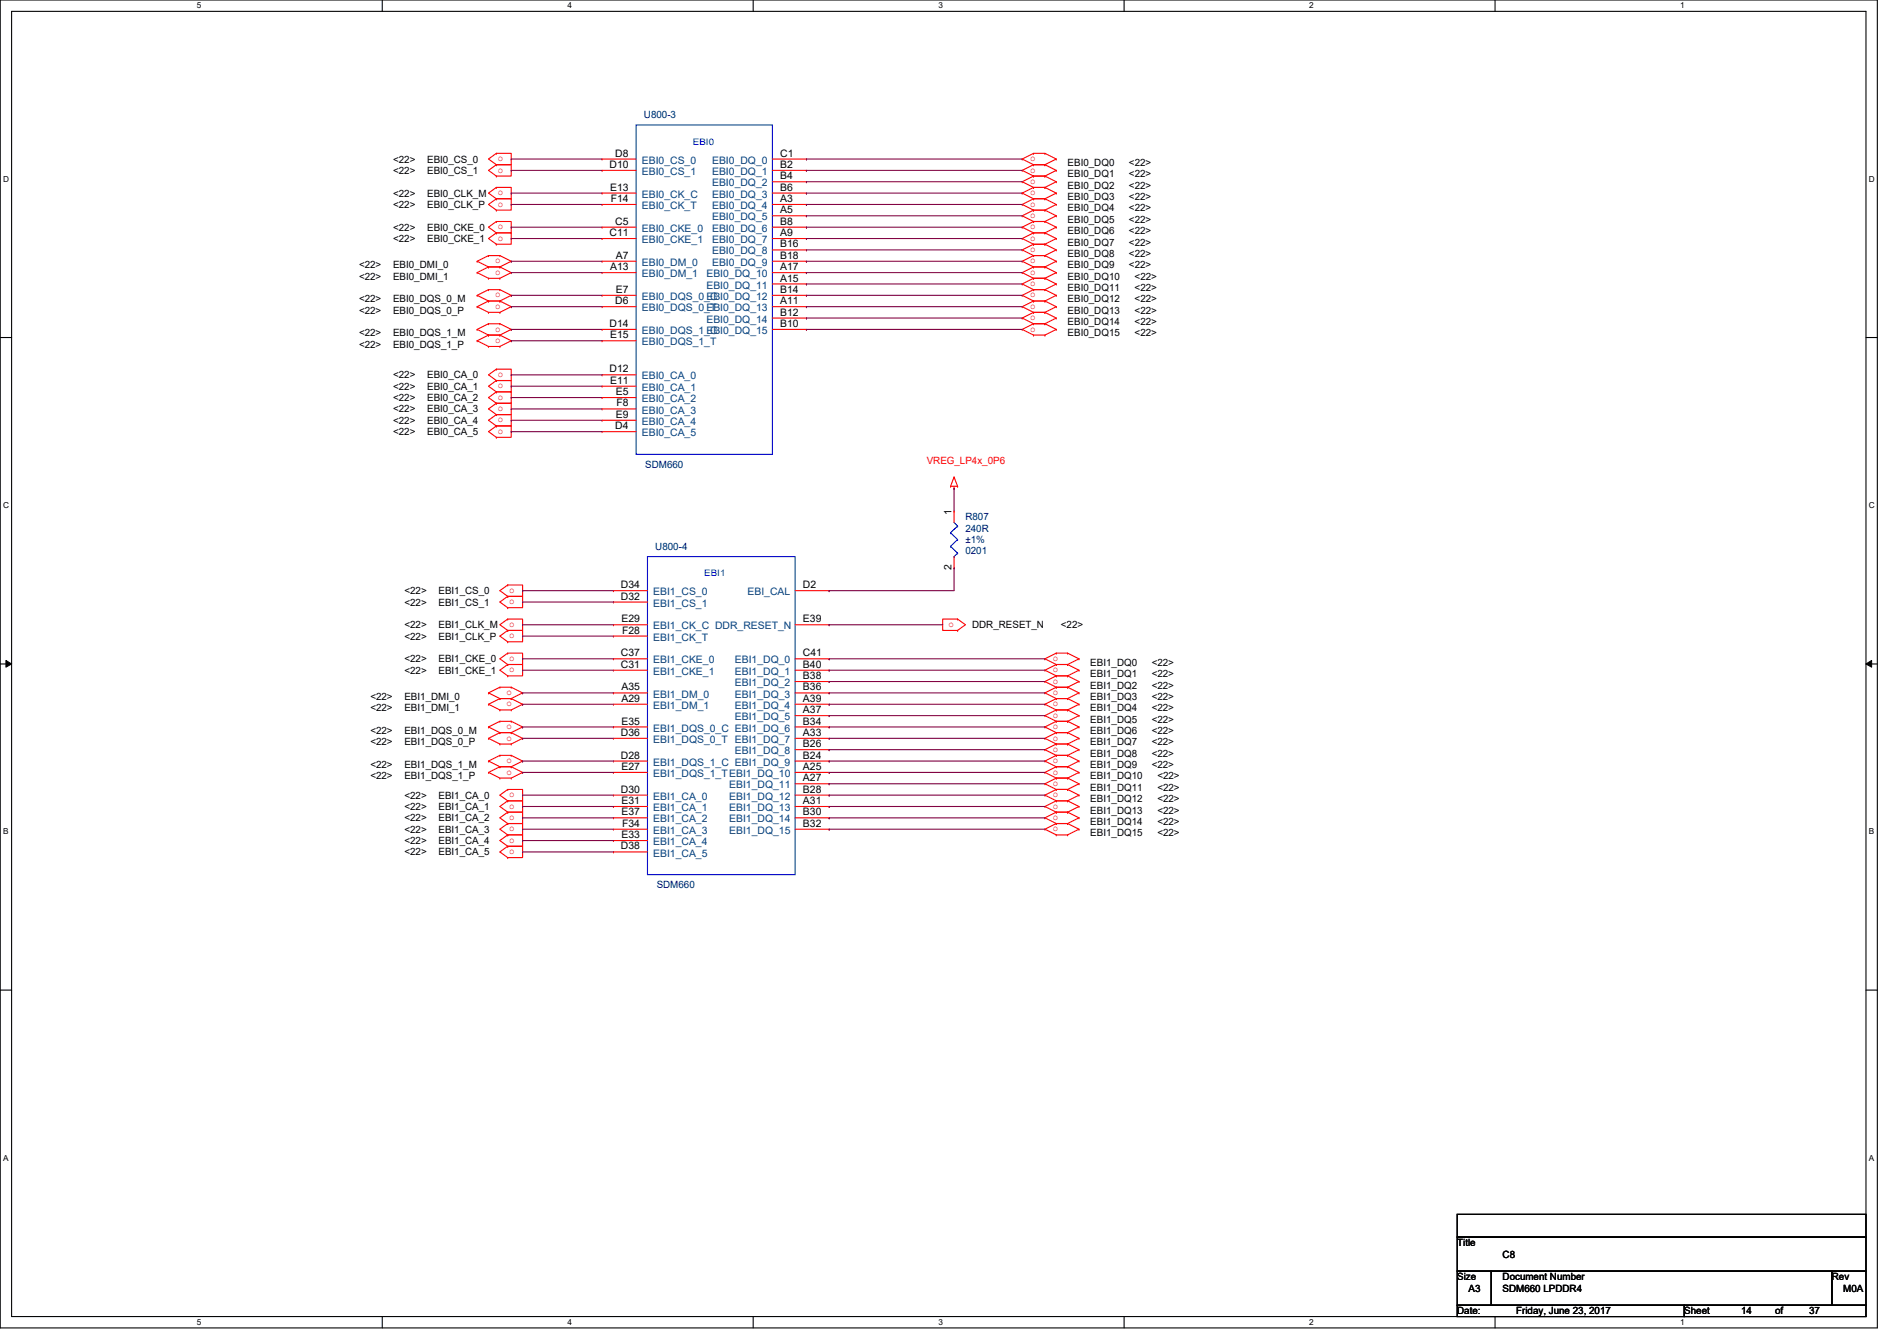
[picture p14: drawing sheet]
<svg xmlns="http://www.w3.org/2000/svg" width="297mm" height="210mm" viewBox="0 0 297 210" stroke-linecap="round" stroke-linejoin="round" font-family="sans-serif">
<defs><g id="words">
<g font-size="1.6" fill="#000080">
<text x="100.8" y="18.5">U800-3</text>
<text x="101" y="73.3">SDM660</text>
<text x="151.2" y="81.4">R807</text>
<text x="151.2" y="83.2">240R</text>
<text x="102.6" y="86.1">U800-4</text>
<text x="151.2" y="85">±1%</text>
<text x="151.2" y="86.8">0201</text>
<text x="102.8" y="139.1">SDM660</text>
</g>
<g font-size="1.6">
<text x="61.5" y="25.4">&lt;22&gt;</text>
<text x="61.5" y="27.2">&lt;22&gt;</text>
<text x="66.9" y="25.4">EBI0_CS_0</text>
<text x="66.9" y="27.2">EBI0_CS_1</text>
<text x="95.5" y="26.3">D10</text>
<text x="95.5" y="29.8">E13</text>
<text x="96.3" y="24.5">D8</text>
<text x="122.2" y="24.5">C1</text>
<text x="122.2" y="26.3">B2</text>
<text x="122.2" y="28.1">B4</text>
<text x="122.2" y="29.8">B6</text>
<text x="167.2" y="26">EBI0_DQ0</text>
<text x="167.2" y="27.8">EBI0_DQ1</text>
<text x="167.2" y="29.5">EBI0_DQ2</text>
<text x="176.8" y="26">&lt;22&gt;</text>
<text x="176.8" y="27.8">&lt;22&gt;</text>
<text x="176.8" y="29.5">&lt;22&gt;</text>
<text x="61.5" y="30.8">&lt;22&gt;</text>
<text x="61.5" y="32.6">&lt;22&gt;</text>
<text x="66.9" y="30.8">EBI0_CLK_M</text>
<text x="66.9" y="32.6">EBI0_CLK_P</text>
<text x="95.6" y="31.6">F14</text>
<text x="96.3" y="35.2">C5</text>
<text x="122.2" y="31.6">A3</text>
<text x="122.2" y="33.4">A5</text>
<text x="122.2" y="35.2">B8</text>
<text x="167.2" y="31.3">EBI0_DQ3</text>
<text x="167.2" y="33.1">EBI0_DQ4</text>
<text x="167.2" y="34.9">EBI0_DQ5</text>
<text x="176.8" y="31.3">&lt;22&gt;</text>
<text x="176.8" y="33.1">&lt;22&gt;</text>
<text x="176.8" y="34.9">&lt;22&gt;</text>
<text x="56.2" y="42">&lt;22&gt;</text>
<text x="61.5" y="42">EBI0_DMI_0</text>
<text x="61.5" y="36.1">&lt;22&gt;</text>
<text x="61.5" y="37.9">&lt;22&gt;</text>
<text x="66.9" y="36.1">EBI0_CKE_0</text>
<text x="66.9" y="37.9">EBI0_CKE_1</text>
<text x="95.5" y="37">C11</text>
<text x="96.4" y="40.5">A7</text>
<text x="122.2" y="37">A9</text>
<text x="122.2" y="38.7">B16</text>
<text x="122.2" y="40.5">B18</text>
<text x="167.2" y="40.2">EBI0_DQ8</text>
<text x="167.2" y="42">EBI0_DQ9</text>
<text x="167.2" y="36.7">EBI0_DQ6</text>
<text x="167.2" y="38.4">EBI0_DQ7</text>
<text x="176.8" y="40.2">&lt;22&gt;</text>
<text x="176.8" y="42">&lt;22&gt;</text>
<text x="176.8" y="36.7">&lt;22&gt;</text>
<text x="176.8" y="38.4">&lt;22&gt;</text>
<text x="56.2" y="43.8">&lt;22&gt;</text>
<text x="56.2" y="47.3">&lt;22&gt;</text>
<text x="61.5" y="43.8">EBI0_DMI_1</text>
<text x="61.5" y="47.3">EBI0_DQS_0_M</text>
<text x="95.5" y="42.3">A13</text>
<text x="96.3" y="47.6">D6</text>
<text x="96.4" y="45.8">E7</text>
<text x="122.2" y="42.3">A17</text>
<text x="122.2" y="44.1">A15</text>
<text x="122.2" y="45.8">B14</text>
<text x="122.2" y="47.6">A11</text>
<text x="167.2" y="43.8">EBI0_DQ10</text>
<text x="167.2" y="45.6">EBI0_DQ11</text>
<text x="167.2" y="47.3">EBI0_DQ12</text>
<text x="177.7" y="43.8">&lt;22&gt;</text>
<text x="177.7" y="45.6">&lt;22&gt;</text>
<text x="177.7" y="47.3">&lt;22&gt;</text>
<text x="56.2" y="49.1">&lt;22&gt;</text>
<text x="56.2" y="52.7">&lt;22&gt;</text>
<text x="61.5" y="49.1">EBI0_DQS_0_P</text>
<text x="61.5" y="52.7">EBI0_DQS_1_M</text>
<text x="95.5" y="51.2">D14</text>
<text x="95.5" y="53">E15</text>
<text x="122.2" y="49.4">B12</text>
<text x="122.2" y="51.2">B10</text>
<text x="167.2" y="49.1">EBI0_DQ13</text>
<text x="167.2" y="50.9">EBI0_DQ14</text>
<text x="167.2" y="52.7">EBI0_DQ15</text>
<text x="177.7" y="49.1">&lt;22&gt;</text>
<text x="177.7" y="50.9">&lt;22&gt;</text>
<text x="177.7" y="52.7">&lt;22&gt;</text>
<text x="56.2" y="54.4">&lt;22&gt;</text>
<text x="61.5" y="54.4">EBI0_DQS_1_P</text>
<text x="61.5" y="59.2">&lt;22&gt;</text>
<text x="66.9" y="59.2">EBI0_CA_0</text>
<text x="95.5" y="58.3">D12</text>
<text x="61.5" y="61">&lt;22&gt;</text>
<text x="61.5" y="62.8">&lt;22&gt;</text>
<text x="61.5" y="64.6">&lt;22&gt;</text>
<text x="66.9" y="61">EBI0_CA_1</text>
<text x="66.9" y="62.8">EBI0_CA_2</text>
<text x="66.9" y="64.6">EBI0_CA_3</text>
<text x="95.5" y="60.1">E11</text>
<text x="96.4" y="61.8">E5</text>
<text x="96.4" y="65.4">E9</text>
<text x="96.5" y="63.6">F8</text>
<text x="61.5" y="66.3">&lt;22&gt;</text>
<text x="61.5" y="68.1">&lt;22&gt;</text>
<text x="66.9" y="66.3">EBI0_CA_4</text>
<text x="66.9" y="68.1">EBI0_CA_5</text>
<text x="96.3" y="67.2">D4</text>
<text x="149" y="80.6" transform="rotate(-90 149 80.6)">1</text>
<text x="149" y="89.2" transform="rotate(-90 149 89.2)">2</text>
<text x="63.3" y="93">&lt;22&gt;</text>
<text x="63.3" y="94.8">&lt;22&gt;</text>
<text x="68.7" y="93">EBI1_CS_0</text>
<text x="68.7" y="94.8">EBI1_CS_1</text>
<text x="97.2" y="92.1">D34</text>
<text x="97.2" y="93.9">D32</text>
<text x="125.7" y="92.1">D2</text>
<text x="63.3" y="98.3">&lt;22&gt;</text>
<text x="63.3" y="100.1">&lt;22&gt;</text>
<text x="68.7" y="98.3">EBI1_CLK_M</text>
<text x="68.7" y="100.1">EBI1_CLK_P</text>
<text x="97.3" y="97.4">E29</text>
<text x="97.4" y="99.2">F28</text>
<text x="125.7" y="97.4">E39</text>
<text x="152.2" y="98.3">DDR_RESET_N</text>
<text x="166.1" y="98.3">&lt;22&gt;</text>
<text x="63.3" y="103.7">&lt;22&gt;</text>
<text x="63.3" y="105.5">&lt;22&gt;</text>
<text x="68.7" y="103.7">EBI1_CKE_0</text>
<text x="68.7" y="105.5">EBI1_CKE_1</text>
<text x="97.2" y="102.7">C37</text>
<text x="97.2" y="104.5">C31</text>
<text x="125.7" y="102.7">C41</text>
<text x="125.7" y="104.5">B40</text>
<text x="125.7" y="106.3">B38</text>
<text x="170.7" y="104.2">EBI1_DQ0</text>
<text x="170.7" y="106">EBI1_DQ1</text>
<text x="170.7" y="107.8">EBI1_DQ2</text>
<text x="180.3" y="104.2">&lt;22&gt;</text>
<text x="180.3" y="106">&lt;22&gt;</text>
<text x="180.3" y="107.8">&lt;22&gt;</text>
<text x="58" y="109.6">&lt;22&gt;</text>
<text x="58" y="111.3">&lt;22&gt;</text>
<text x="63.3" y="109.6">EBI1_DMI_0</text>
<text x="63.3" y="111.3">EBI1_DMI_1</text>
<text x="97.3" y="108.1">A35</text>
<text x="97.3" y="109.9">A29</text>
<text x="97.3" y="113.4">E35</text>
<text x="125.7" y="108.1">B36</text>
<text x="125.7" y="109.9">A39</text>
<text x="125.7" y="111.6">A37</text>
<text x="125.7" y="113.4">B34</text>
<text x="170.7" y="109.6">EBI1_DQ3</text>
<text x="170.7" y="111.3">EBI1_DQ4</text>
<text x="170.7" y="113.1">EBI1_DQ5</text>
<text x="180.3" y="109.6">&lt;22&gt;</text>
<text x="180.3" y="111.3">&lt;22&gt;</text>
<text x="180.3" y="113.1">&lt;22&gt;</text>
<text x="58" y="114.9">&lt;22&gt;</text>
<text x="58" y="116.7">&lt;22&gt;</text>
<text x="63.3" y="114.9">EBI1_DQS_0_M</text>
<text x="63.3" y="116.7">EBI1_DQS_0_P</text>
<text x="97.2" y="115.2">D36</text>
<text x="97.2" y="118.7">D28</text>
<text x="125.7" y="115.2">A33</text>
<text x="125.7" y="117">B26</text>
<text x="125.7" y="118.7">B24</text>
<text x="170.7" y="118.4">EBI1_DQ8</text>
<text x="170.7" y="114.9">EBI1_DQ6</text>
<text x="170.7" y="116.7">EBI1_DQ7</text>
<text x="180.3" y="118.4">&lt;22&gt;</text>
<text x="180.3" y="114.9">&lt;22&gt;</text>
<text x="180.3" y="116.7">&lt;22&gt;</text>
<text x="58" y="120.2">&lt;22&gt;</text>
<text x="58" y="122">&lt;22&gt;</text>
<text x="63.3" y="120.2">EBI1_DQS_1_M</text>
<text x="63.3" y="122">EBI1_DQS_1_P</text>
<text x="63.3" y="125">&lt;22&gt;</text>
<text x="68.7" y="125">EBI1_CA_0</text>
<text x="97.2" y="124.1">D30</text>
<text x="97.3" y="120.5">E27</text>
<text x="97.3" y="125.9">E31</text>
<text x="125.7" y="120.5">A25</text>
<text x="125.7" y="122.3">A27</text>
<text x="125.7" y="124.1">B28</text>
<text x="125.7" y="125.9">A31</text>
<text x="170.7" y="120.2">EBI1_DQ9</text>
<text x="170.7" y="122">EBI1_DQ10</text>
<text x="170.7" y="123.8">EBI1_DQ11</text>
<text x="170.7" y="125.6">EBI1_DQ12</text>
<text x="180.3" y="120.2">&lt;22&gt;</text>
<text x="181.2" y="122">&lt;22&gt;</text>
<text x="181.2" y="123.8">&lt;22&gt;</text>
<text x="181.2" y="125.6">&lt;22&gt;</text>
<text x="63.3" y="126.8">&lt;22&gt;</text>
<text x="63.3" y="128.6">&lt;22&gt;</text>
<text x="63.3" y="130.3">&lt;22&gt;</text>
<text x="68.7" y="126.8">EBI1_CA_1</text>
<text x="68.7" y="128.6">EBI1_CA_2</text>
<text x="68.7" y="130.3">EBI1_CA_3</text>
<text x="97.3" y="127.6">E37</text>
<text x="97.3" y="131.2">E33</text>
<text x="97.4" y="129.4">F34</text>
<text x="125.7" y="127.6">B30</text>
<text x="125.7" y="129.4">B32</text>
<text x="170.7" y="127.3">EBI1_DQ13</text>
<text x="170.7" y="129.1">EBI1_DQ14</text>
<text x="170.7" y="130.9">EBI1_DQ15</text>
<text x="181.2" y="127.3">&lt;22&gt;</text>
<text x="181.2" y="129.1">&lt;22&gt;</text>
<text x="181.2" y="130.9">&lt;22&gt;</text>
<text x="63.3" y="132.1">&lt;22&gt;</text>
<text x="63.3" y="133.9">&lt;22&gt;</text>
<text x="68.7" y="132.1">EBI1_CA_4</text>
<text x="68.7" y="133.9">EBI1_CA_5</text>
<text x="97.2" y="133">D38</text>
<text x="228.2" y="195.1">Title</text>
<text x="235.3" y="196.8">C8</text>
<text x="228.2" y="200.4">Size</text>
<text x="230" y="202.2">A3</text>
<text x="235.3" y="200.4">Document Number</text>
<text x="235.3" y="202.2">SDM660 LPDDR4</text>
<text x="286.8" y="200.4">Rev</text>
<text x="288.6" y="202.2">M0A</text>
<text x="228.2" y="205.7">Date:</text>
<text x="237.4" y="205.7">Friday, June 23, 2017</text>
<text x="263.7" y="205.7">Sheet</text>
<text x="272.6" y="205.7">14</text>
<text x="278" y="205.7">of</text>
<text x="283.3" y="205.7">37</text>
</g>
<g font-size="1.6" fill="#f00">
<text x="77.9" y="25.2">o</text>
<text x="77.9" y="27">o</text>
<text x="161.3" y="25.2">o</text>
<text x="161.3" y="27">o</text>
<text x="161.3" y="28.8">o</text>
<text x="77.9" y="30.6">o</text>
<text x="77.9" y="32.3">o</text>
<text x="77.9" y="35.9">o</text>
<text x="161.3" y="30.6">o</text>
<text x="161.3" y="32.3">o</text>
<text x="161.3" y="34.1">o</text>
<text x="161.3" y="35.9">o</text>
<text x="77.6" y="41.2">o</text>
<text x="77.9" y="37.7">o</text>
<text x="161.3" y="39.5">o</text>
<text x="161.3" y="41.2">o</text>
<text x="161.3" y="37.7">o</text>
<text x="77.6" y="43">o</text>
<text x="77.6" y="46.6">o</text>
<text x="161.3" y="43">o</text>
<text x="161.3" y="44.8">o</text>
<text x="161.3" y="46.6">o</text>
<text x="77.6" y="48.3">o</text>
<text x="77.6" y="51.9">o</text>
<text x="77.6" y="53.7">o</text>
<text x="161.3" y="48.3">o</text>
<text x="161.3" y="50.1">o</text>
<text x="161.3" y="51.9">o</text>
<text x="77.9" y="59">o</text>
<text x="77.9" y="60.8">o</text>
<text x="77.9" y="62.6">o</text>
<text x="77.9" y="64.3">o</text>
<text x="77.9" y="66.1">o</text>
<text x="77.9" y="67.9">o</text>
<text x="145.1" y="72.6">VREG_LP4x_0P6</text>
<text x="79.7" y="92.8">o</text>
<text x="79.7" y="94.6">o</text>
<text x="79.7" y="98.1">o</text>
<text x="79.7" y="99.9">o</text>
<text x="148.5" y="98.1">o</text>
<text x="79.7" y="103.5">o</text>
<text x="79.7" y="105.2">o</text>
<text x="164.8" y="103.5">o</text>
<text x="164.8" y="105.2">o</text>
<text x="164.8" y="107">o</text>
<text x="79.3" y="108.8">o</text>
<text x="79.3" y="110.6">o</text>
<text x="164.8" y="108.8">o</text>
<text x="164.8" y="110.6">o</text>
<text x="164.8" y="112.4">o</text>
<text x="79.3" y="114.1">o</text>
<text x="79.3" y="115.9">o</text>
<text x="79.3" y="119.5">o</text>
<text x="164.8" y="117.7">o</text>
<text x="164.8" y="119.5">o</text>
<text x="164.8" y="114.1">o</text>
<text x="164.8" y="115.9">o</text>
<text x="79.3" y="121.2">o</text>
<text x="79.7" y="124.8">o</text>
<text x="164.8" y="121.2">o</text>
<text x="164.8" y="123">o</text>
<text x="164.8" y="124.8">o</text>
<text x="79.7" y="126.6">o</text>
<text x="79.7" y="128.4">o</text>
<text x="79.7" y="130.1">o</text>
<text x="79.7" y="131.9">o</text>
<text x="164.8" y="126.6">o</text>
<text x="164.8" y="128.4">o</text>
<text x="164.8" y="130.1">o</text>
<text x="79.7" y="133.7">o</text>
</g>
<g font-size="1.6" fill="#004080">
<text x="100.5" y="25.6">EBI0_CS_0</text>
<text x="100.5" y="27.4">EBI0_CS_1</text>
<text x="111.5" y="25.6">EBI0_DQ_0</text>
<text x="111.5" y="27.4">EBI0_DQ_1</text>
<text x="111.5" y="29.2">EBI0_DQ_2</text>
<text x="100.5" y="30.9">EBI0_CK_C</text>
<text x="100.5" y="32.7">EBI0_CK_T</text>
<text x="111.5" y="30.9">EBI0_DQ_3</text>
<text x="111.5" y="32.7">EBI0_DQ_4</text>
<text x="111.5" y="34.5">EBI0_DQ_5</text>
<text x="100.5" y="36.3">EBI0_CKE_0</text>
<text x="100.5" y="38.1">EBI0_CKE_1</text>
<text x="100.5" y="41.6">EBI0_DM_0</text>
<text x="111.5" y="36.3">EBI0_DQ_6</text>
<text x="111.5" y="38.1">EBI0_DQ_7</text>
<text x="111.5" y="39.8">EBI0_DQ_8</text>
<text x="111.5" y="41.6">EBI0_DQ_9</text>
<text x="100.5" y="43.4">EBI0_DM_1</text>
<text x="100.5" y="46.9">EBI0_DQS_0_C</text>
<text x="110.6" y="43.4">EBI0_DQ_10</text>
<text x="110.6" y="45.2">EBI0_DQ_11</text>
<text x="110.6" y="46.9">EBI0_DQ_12</text>
<text x="100.5" y="48.7">EBI0_DQS_0_T</text>
<text x="100.5" y="52.3">EBI0_DQS_1_C</text>
<text x="110.6" y="48.7">EBI0_DQ_13</text>
<text x="110.6" y="50.5">EBI0_DQ_14</text>
<text x="110.6" y="52.3">EBI0_DQ_15</text>
<text x="100.5" y="54.1">EBI0_DQS_1_T</text>
<text x="100.5" y="59.4">EBI0_CA_0</text>
<text x="100.5" y="61.2">EBI0_CA_1</text>
<text x="100.5" y="62.9">EBI0_CA_2</text>
<text x="100.5" y="64.7">EBI0_CA_3</text>
<text x="100.5" y="66.5">EBI0_CA_4</text>
<text x="100.5" y="68.3">EBI0_CA_5</text>
<text x="102.3" y="93.2">EBI1_CS_0</text>
<text x="102.3" y="95">EBI1_CS_1</text>
<text x="117" y="93.2">EBI_CAL</text>
<text x="102.3" y="98.5">EBI1_CK_C DDR_RESET_N</text>
<text x="102.3" y="100.3">EBI1_CK_T</text>
<text x="102.3" y="103.8">EBI1_CKE_0</text>
<text x="102.3" y="105.6">EBI1_CKE_1</text>
<text x="115.1" y="103.8">EBI1_DQ_0</text>
<text x="115.1" y="105.6">EBI1_DQ_1</text>
<text x="115.1" y="107.4">EBI1_DQ_2</text>
<text x="102.3" y="109.2">EBI1_DM_0</text>
<text x="102.3" y="111">EBI1_DM_1</text>
<text x="115.1" y="109.2">EBI1_DQ_3</text>
<text x="115.1" y="111">EBI1_DQ_4</text>
<text x="115.1" y="112.7">EBI1_DQ_5</text>
<text x="102.3" y="114.5">EBI1_DQS_0_C EBI1_DQ_6</text>
<text x="102.3" y="116.3">EBI1_DQS_0_T EBI1_DQ_7</text>
<text x="102.3" y="119.8">EBI1_DQS_1_C EBI1_DQ_9</text>
<text x="115.1" y="118.1">EBI1_DQ_8</text>
<text x="102.3" y="121.6">EBI1_DQS_1_TEBI1_DQ_10</text>
<text x="102.3" y="125.2">EBI1_CA_0</text>
<text x="114.2" y="123.4">EBI1_DQ_11</text>
<text x="114.2" y="125.2">EBI1_DQ_12</text>
<text x="102.3" y="127">EBI1_CA_1</text>
<text x="102.3" y="128.7">EBI1_CA_2</text>
<text x="102.3" y="130.5">EBI1_CA_3</text>
<text x="114.2" y="127">EBI1_DQ_13</text>
<text x="114.2" y="128.7">EBI1_DQ_14</text>
<text x="114.2" y="130.5">EBI1_DQ_15</text>
<text x="102.3" y="132.3">EBI1_CA_4</text>
<text x="102.3" y="134.1">EBI1_CA_5</text>
</g>
<g font-size="1.4" fill="#00f">
<text x="108.5" y="22.6">EBI0</text>
<text x="110.3" y="90.2">EBI1</text>
</g>
<g font-size="1.3">
<text x="30.8" y="1.3">5</text>
<text x="88.9" y="1.3">4</text>
<text x="146.9" y="1.3">3</text>
<text x="205" y="1.3">2</text>
<text x="263.1" y="1.3">1</text>
<text x=".5" y="28.4">D</text>
<text x="292.6" y="28.4">D</text>
<text x=".5" y="79.5">C</text>
<text x="292.6" y="79.5">C</text>
<text x=".5" y="130.6">B</text>
<text x="292.6" y="130.6">B</text>
<text x=".5" y="181.7">A</text>
<text x="292.6" y="181.7">A</text>
<text x="30.8" y="207.4">5</text>
<text x="88.9" y="207.4">4</text>
<text x="146.9" y="207.4">3</text>
<text x="205" y="207.4">2</text>
<text x="263.1" y="207.4">1</text>
</g>
</g></defs>
<path d="M0 0h294v207.9h-294zM1.8 1.8h290.4v204.3h-290.4z" fill="none" stroke="#000" stroke-width=".17"/>
<g fill="#fff">
<path d="M30.8 .2h.7v1.4h-.7z"/>
<path d="M30.8 206.2h.7v1.4h-.7z"/>
</g>
<path d="M59.9 0v1.8M59.9 206.1v1.8" fill="none" stroke="#000" stroke-width=".17"/>
<g fill="#fff">
<path d="M88.9 .2h.6v1.4h-.6z"/>
<path d="M88.9 206.2h.6v1.4h-.6z"/>
</g>
<path d="M117.9 0v1.8M117.9 206.1v1.8" fill="none" stroke="#000" stroke-width=".17"/>
<g fill="#fff">
<path d="M146.9 .2h.7v1.4h-.7z"/>
<path d="M146.9 206.2h.7v1.4h-.7z"/>
</g>
<path d="M176 0v1.8M176 206.1v1.8" fill="none" stroke="#000" stroke-width=".17"/>
<g fill="#fff">
<path d="M205 .2h.7v1.4h-.7z"/>
<path d="M205 206.2h.7v1.4h-.7z"/>
</g>
<path d="M234.1 0v1.8M234.1 206.1v1.8" fill="none" stroke="#000" stroke-width=".17"/>
<g fill="#fff">
<path d="M263.1 .2h.7v1.4h-.7z"/>
<path d="M263.1 206.2h.7v1.4h-.7z"/>
<path d="M.5 27.3h.9v1.4h-.9z"/>
<path d="M292.6 27.3h.9v1.4h-.9z"/>
<path d="M.5 78.4h.9v1.4h-.9z"/>
<path d="M292.6 78.4h.9v1.4h-.9z"/>
</g>
<path d="M0 52.8h1.8M292.2 52.8h1.8" fill="none" stroke="#000" stroke-width=".17"/>
<g fill="#fff">
<path d="M.5 129.5h.8v1.4h-.8z"/>
<path d="M292.6 129.5h.9v1.4h-.9z"/>
</g>
<path d="M0 103.9h1.8M292.2 103.9h1.8" fill="none" stroke="#000" stroke-width=".17"/>
<path d="M.9 103.4l.9 .5-.9 .5zM292.2 103.9l.9-.5v1z" fill="#000"/>
<path d="M.9 103.4l.9 .5-.9 .5zM292.2 103.9l.9-.5v1z" fill="none" stroke="#000" stroke-width=".16"/>
<g fill="#fff">
<path d="M.5 180.5h.8v1.4h-.8z"/>
<path d="M292.6 180.5h.9v1.4h-.9z"/>
</g>
<path d="M0 155h1.8M292.2 155h1.8M228.2 190.1h64v3.5h-64zM228.2 193.6h64v5.4h-64zM228.2 199h5.3v5.3h-5.3zM233.5 199h53.3v5.3h-53.3zM286.8 199h5.4v5.3h-5.4zM228.2 204.3h35.5v1.8h-35.5zM263.7 204.3h28.5v1.8h-28.5z" fill="none" stroke="#000" stroke-width=".17"/>
<g fill="none" stroke="#f00" stroke-width=".17">
<path d="M77.7 24h.1M77.7 25.8h.1M77.7 24h2.3v1.8h-2.3M77.7 27.6h.1M77.7 25.8h2.3v1.8h-2.3M77.7 29.3h.1M77.7 31.1h.1M77.7 29.3h2.3v1.8h-2.3M77.7 32.9h.1M77.7 31.1h2.3v1.8h-2.3M77.7 34.7h.1M77.7 36.4h.1"/>
<path d="M77.7 34.7h2.3v1.7h-2.3M77.7 38.2h.1M77.7 36.4h2.3v1.8h-2.3M77.7 24l-1.2 .9 1.2 .9M77.7 25.8l-1.2 .9 1.2 .9M77.7 29.3l-1.2 .9 1.2 .9M77.7 31.1l-1.2 .9 1.2 .9M77.7 34.7l-1.2 .9 1.2 .8M77.7 36.4l-1.2 .9 1.2 .9M94.3 24.9h.1M94.3 26.7h.1M94.3 30.2h.1"/>
<path d="M94.3 32h.1M94.3 35.6h.1M94.3 37.3h.1M94.3 24.9h5.3M94.3 26.7h5.3M94.3 30.2h5.3M94.3 32h5.3M94.3 35.6h5.3M94.3 37.3h5.3M120.9 24.9h5.4M120.9 26.7h5.4M120.9 30.2h5.4"/>
<path d="M120.9 32h5.4M120.9 35.6h5.4M120.9 37.3h5.4M120.9 28.4h5.4M120.9 33.8h5.4M120.9 39.1h5.4M126.3 24.9h.1M126.3 26.7h.1M126.3 28.4h.1M126.3 30.2h.1M126.3 32h.1M126.3 33.8h.1"/>
<path d="M126.3 35.6h.1M126.3 37.3h.1M126.3 39.1h.1M160.1 39.1h.1M160.1 24.9h.1M160.1 26.7h.1M160.1 28.4h.1M160.1 30.2h.1M160.1 32h.1M160.1 33.8h.1M160.1 35.6h.1M160.1 37.3h.1"/>
<path d="M160.1 39.1l1.7 .9M160.1 24.9l1.7 .9M160.1 26.7l1.7 .9M160.1 28.4l1.7 .9M160.1 30.2l1.7 .9M160.1 32l1.7 .9M160.1 33.8l1.7 .9M160.1 35.6l1.7 .8M160.1 37.3l1.7 .9M161.8 38.2h.1M161.8 24h.1M161.8 25.8h.1"/>
<path d="M161.8 27.6h.1M161.8 29.3h.1M161.8 31.1h.1M161.8 32.9h.1M161.8 34.7h.1M161.8 36.4h.1M161.8 38.2l-1.7 .9M161.8 38.2h1.8M161.8 24l-1.7 .9M161.8 24h1.8M161.8 25.8h1.8M161.8 25.8l-1.7 .9"/>
<path d="M161.8 27.6h1.8M161.8 27.6l-1.7 .8M161.8 29.3h1.8M161.8 29.3l-1.7 .9M161.8 31.1h1.8M161.8 31.1l-1.7 .9M161.8 32.9h1.8M161.8 32.9l-1.7 .9M161.8 34.7h1.8M161.8 34.7l-1.7 .9M161.8 36.4h1.8M161.8 36.4l-1.7 .9"/>
<path d="M163.6 38.2h.1M163.6 24h.1M163.6 25.8h.1M163.6 27.6h.1M163.6 29.3h.1M163.6 31.1h.1M163.6 32.9h.1M163.6 34.7h.1M163.6 36.4h.1M163.6 38.2l1.8 .9M163.6 24l1.8 .9M163.6 25.8l1.8 .9"/>
<path d="M163.6 27.6l1.8 .8M163.6 29.3l1.8 .9M163.6 31.1l1.8 .9M163.6 32.9l1.8 .9M163.6 34.7l1.8 .9M163.6 36.4l1.8 .9M165.4 39.1h.1M165.4 24.9h.1M165.4 26.7h.1M165.4 28.4h.1M165.4 30.2h.1M165.4 32h.1"/>
<path d="M165.4 33.8h.1M165.4 35.6h.1M165.4 37.3h.1M165.4 39.1l-1.8 .9M165.4 24.9l-1.8 .9M165.4 26.7l-1.8 .9M165.4 28.4l-1.8 .9M165.4 30.2l-1.8 .9M165.4 32l-1.8 .9M165.4 33.8l-1.8 .9M165.4 35.6l-1.8 .8M165.4 37.3l-1.8 .9"/>
<path d="M74.7 40.9h.1M74.7 42.7h.1M74.7 46.2h.1M74.7 48h.1M74.7 51.6h.1M74.7 53.3h.1M74.7 40.9l1.8 .9M74.7 42.7l1.8 .9M74.7 46.2l1.8 .9M74.7 48l1.8 .9M74.7 51.6l1.8 .9M74.7 53.3l1.8 .9"/>
<path d="M76.5 40h.1M76.5 41.8h.1M76.5 43.6h.1M76.5 45.3h.1M76.5 47.1h.1M76.5 48.9h.1M76.5 50.7h.1M76.5 52.5h.1M76.5 54.2h.1M76.5 40h1.8M76.5 40l-1.8 .9M76.5 41.8h1.8"/>
<path d="M76.5 41.8l-1.8 .9M76.5 43.6h1.8M76.5 45.3h1.8M76.5 45.3l-1.8 .9M76.5 47.1h1.8M76.5 47.1l-1.8 .9M76.5 48.9h1.8M76.5 50.7h1.8M76.5 50.7l-1.8 .9M76.5 52.5h1.8M76.5 52.5l-1.8 .8M76.5 54.2h1.8"/>
<path d="M77.7 57.8h.1M77.7 59.6h.1M77.7 57.8h2.3v1.8h-2.3M77.7 59.6h2.3v1.7h-2.3M77.7 57.8l-1.2 .9 1.2 .9M77.7 59.6l-1.2 .9 1.2 .8M78.3 40h.1M78.3 41.8h.1M78.3 43.6h.1M78.3 45.3h.1M78.3 47.1h.1M78.3 48.9h.1"/>
<path d="M78.3 50.7h.1M78.3 52.5h.1M78.3 54.2h.1M78.3 40l1.7 .9M78.3 41.8l1.7 .9M78.3 45.3l1.7 .9M78.3 47.1l1.7 .9M78.3 50.7l1.7 .9M78.3 52.5l1.7 .8M80 40.9h.1M80 42.7h.1M80 46.2h.1"/>
<path d="M80 48h.1M80 51.6h.1M80 53.3h.1M80 40.9l-1.7 .9M80 42.7l-1.7 .9M80 46.2l-1.7 .9M80 48l-1.7 .9M80 51.6l-1.7 .9M80 53.3l-1.7 .9M94.3 40.9h.1M94.3 42.7h.1M94.3 46.2h.1"/>
<path d="M94.3 48h.1M94.3 51.6h.1M94.3 53.3h.1M94.3 58.7h.1M94.3 42.7h5.3M94.3 46.2h5.3M94.3 48h5.3M94.3 51.6h5.3M94.3 40.9h5.3M94.3 53.3h5.3M94.3 58.7h5.3M120.9 42.7h5.4"/>
<path d="M120.9 44.4h5.4M120.9 46.2h5.4M120.9 48h5.4M120.9 49.8h5.4M120.9 51.6h5.4M120.9 40.9h5.4M126.3 42.7h.1M126.3 44.4h.1M126.3 46.2h.1M126.3 48h.1M126.3 49.8h.1M126.3 51.6h.1"/>
<path d="M126.3 40.9h.1M160.1 40.9h.1M160.1 42.7h.1M160.1 44.4h.1M160.1 46.2h.1M160.1 48h.1M160.1 49.8h.1M160.1 51.6h.1M160.1 40.9l1.7 .9M160.1 42.7l1.7 .9M160.1 44.4l1.7 .9M160.1 46.2l1.7 .9"/>
<path d="M160.1 48l1.7 .9M160.1 49.8l1.7 .9M160.1 51.6l1.7 .9M161.8 40h.1M161.8 41.8h.1M161.8 43.6h.1M161.8 45.3h.1M161.8 47.1h.1M161.8 48.9h.1M161.8 50.7h.1M161.8 52.5h.1M161.8 40h1.8"/>
<path d="M161.8 41.8h1.8M161.8 43.6h1.8M161.8 45.3h1.8M161.8 47.1h1.8M161.8 48.9h1.8M161.8 50.7h1.8M161.8 52.5h1.8M161.8 40l-1.7 .9M161.8 41.8l-1.7 .9M161.8 43.6l-1.7 .8M161.8 45.3l-1.7 .9M161.8 47.1l-1.7 .9"/>
<path d="M161.8 48.9l-1.7 .9M161.8 50.7l-1.7 .9M163.6 40h.1M163.6 41.8h.1M163.6 43.6h.1M163.6 45.3h.1M163.6 47.1h.1M163.6 48.9h.1M163.6 50.7h.1M163.6 52.5h.1M163.6 40l1.8 .9M163.6 41.8l1.8 .9"/>
<path d="M163.6 43.6l1.8 .8M163.6 45.3l1.8 .9M163.6 47.1l1.8 .9M163.6 48.9l1.8 .9M163.6 50.7l1.8 .9M165.4 40.9h.1M165.4 42.7h.1M165.4 44.4h.1M165.4 46.2h.1M165.4 48h.1M165.4 49.8h.1M165.4 51.6h.1"/>
<path d="M165.4 40.9l-1.8 .9M165.4 42.7l-1.8 .9M165.4 44.4l-1.8 .9M165.4 46.2l-1.8 .9M165.4 48l-1.8 .9M165.4 49.8l-1.8 .9M165.4 51.6l-1.8 .9M77.7 61.3h.1M77.7 63.1h.1M77.7 61.3h2.3v1.8h-2.3M77.7 64.9h.1M77.7 63.1h2.3v1.8h-2.3"/>
<path d="M77.7 66.7h.1M77.7 64.9h2.3v1.8h-2.3M77.7 68.5h.1M77.7 66.7h2.3v1.8h-2.3M77.7 61.3l-1.2 .9 1.2 .9M77.7 63.1l-1.2 .9 1.2 .9M77.7 64.9l-1.2 .9 1.2 .9M77.7 66.7l-1.2 .9 1.2 .9M94.3 60.5h.1M94.3 62.2h.1M94.3 64h.1M94.3 65.8h.1"/>
<path d="M94.3 67.6h.1M94.3 60.5h5.3M94.3 62.2h5.3M94.3 64h5.3M94.3 65.8h5.3M94.3 67.6h5.3M148.8 76.1h.1M148.8 76.1h1.1M149.4 76.5h.1M149.4 74.7h.1M149.4 76.1v.4M149.4 74.7l.5 1.4"/>
<path d="M149.4 74.7l-.6 1.4M149.9 76.1h.1M79.5 91.6h.1M79.5 93.3h.1M79.5 91.6h2.3v1.7h-2.3M79.5 95.1h.1M79.5 93.3h2.3v1.8h-2.3M79.5 96.9h.1M79.5 98.7h.1M79.5 96.9h2.3v1.8h-2.3M79.5 98.7h2.3v1.8h-2.3M79.5 91.6l-1.2 .9 1.2 .8"/>
<path d="M79.5 93.3l-1.2 .9 1.2 .9M79.5 96.9l-1.2 .9 1.2 .9M79.5 98.7l-1.2 .9 1.2 .9M96.1 92.5h.1M96.1 94.2h.1M96.1 97.8h.1M96.1 99.6h.1M96.1 97.8h5.3M96.1 92.5h5.3M96.1 94.2h5.3M96.1 99.6h5.3M124.5 97.8h5.3"/>
<path d="M124.5 92.5h5.3M129.8 97.8h.1M129.8 92.5h.1M149.4 80h.1M149.4 88.9h.1M149.4 80v1.8M149.4 87.1v1.8M149.9 96.9h.1M149.9 98.7h.1M149.9 96.9h-2.3v1.8h2.3M149.9 96.9l1.3 .9-1.3 .9M76.5 108.5h.1"/>
<path d="M76.5 110.2h.1M76.5 113.8h.1M76.5 115.6h.1M76.5 119.1h.1M76.5 108.5l1.8 .8M76.5 110.2l1.8 .9M76.5 113.8l1.8 .9M76.5 115.6l1.8 .9M76.5 119.1l1.8 .9M78.3 107.6h.1M78.3 109.3h.1M78.3 111.1h.1"/>
<path d="M78.3 112.9h.1M78.3 114.7h.1M78.3 116.5h.1M78.3 118.2h.1M78.3 107.6h1.7M78.3 107.6l-1.8 .9M78.3 109.3h1.7M78.3 109.3l-1.8 .9M78.3 111.1h1.7M78.3 112.9h1.7M78.3 112.9l-1.8 .9M78.3 114.7h1.7"/>
<path d="M78.3 114.7l-1.8 .9M78.3 116.5h1.7M78.3 118.2h1.7M78.3 118.2l-1.8 .9M79.5 100.5h.1M79.5 102.2h.1M79.5 104h.1M79.5 102.2h2.3v1.8h-2.3M79.5 105.8h.1M79.5 104h2.3v1.8h-2.3M79.5 102.2l-1.2 .9 1.2 .9M79.5 104l-1.2 .9 1.2 .9"/>
<path d="M80 107.6h.1M80 109.3h.1M80 111.1h.1M80 112.9h.1M80 114.7h.1M80 116.5h.1M80 118.2h.1M80 107.6l1.8 .9M80 109.3l1.8 .9M80 112.9l1.8 .9M80 114.7l1.8 .9M80 118.2l1.8 .9"/>
<path d="M81.8 108.5h.1M81.8 110.2h.1M81.8 113.8h.1M81.8 115.6h.1M81.8 119.1h.1M81.8 108.5l-1.8 .8M81.8 110.2l-1.8 .9M81.8 113.8l-1.8 .9M81.8 115.6l-1.8 .9M81.8 119.1l-1.8 .9M96.1 103.1h.1M96.1 104.9h.1"/>
<path d="M96.1 108.5h.1M96.1 110.2h.1M96.1 113.8h.1M96.1 115.6h.1M96.1 119.1h.1M96.1 103.1h5.3M96.1 104.9h5.3M96.1 108.5h5.3M96.1 110.2h5.3M96.1 113.8h5.3M96.1 115.6h5.3M96.1 119.1h5.3"/>
<path d="M124.5 103.1h5.3M124.5 104.9h5.3M124.5 108.5h5.3M124.5 110.2h5.3M124.5 113.8h5.3M124.5 115.6h5.3M124.5 119.1h5.3M124.5 106.7h5.3M124.5 112h5.3M124.5 117.3h5.3M129.8 103.1h.1M129.8 104.9h.1"/>
<path d="M129.8 106.7h.1M129.8 108.5h.1M129.8 110.2h.1M129.8 112h.1M129.8 113.8h.1M129.8 115.6h.1M129.8 117.3h.1M129.8 119.1h.1M163.6 117.3h.1M163.6 119.1h.1M163.6 103.1h.1M163.6 104.9h.1"/>
<path d="M163.6 106.7h.1M163.6 108.5h.1M163.6 110.2h.1M163.6 112h.1M163.6 113.8h.1M163.6 115.6h.1M163.6 117.3l1.8 .9M163.6 119.1l1.8 .9M163.6 103.1l1.8 .9M163.6 104.9l1.8 .9M163.6 106.7l1.8 .9M163.6 108.5l1.8 .8"/>
<path d="M163.6 110.2l1.8 .9M163.6 112l1.8 .9M163.6 113.8l1.8 .9M163.6 115.6l1.8 .9M165.4 116.5h.1M165.4 118.2h.1M165.4 102.2h.1M165.4 104h.1M165.4 105.8h.1M165.4 107.6h.1M165.4 109.3h.1M165.4 111.1h.1"/>
<path d="M165.4 112.9h.1M165.4 114.7h.1M165.4 107.6h1.8M165.4 109.3h1.8M165.4 111.1h1.8M165.4 112.9h1.8M165.4 114.7h1.8M165.4 116.5h1.8M165.4 118.2h1.8M165.4 116.5l-1.8 .8M165.4 118.2l-1.8 .9M165.4 102.2l-1.8 .9"/>
<path d="M165.4 102.2h1.8M165.4 104h1.8M165.4 104l-1.8 .9M165.4 105.8h1.8M165.4 105.8l-1.8 .9M165.4 107.6l-1.8 .9M165.4 109.3l-1.8 .9M165.4 111.1l-1.8 .9M165.4 112.9l-1.8 .9M165.4 114.7l-1.8 .9M167.2 116.5h.1M167.2 118.2h.1"/>
<path d="M167.2 102.2h.1M167.2 104h.1M167.2 105.8h.1M167.2 107.6h.1M167.2 109.3h.1M167.2 111.1h.1M167.2 112.9h.1M167.2 114.7h.1M167.2 116.5l1.7 .8M167.2 118.2l1.7 .9M167.2 102.2l1.7 .9M167.2 104l1.7 .9"/>
<path d="M167.2 105.8l1.7 .9M167.2 107.6l1.7 .9M167.2 109.3l1.7 .9M167.2 111.1l1.7 .9M167.2 112.9l1.7 .9M167.2 114.7l1.7 .9M168.9 117.3h.1M168.9 119.1h.1M168.9 103.1h.1M168.9 104.9h.1M168.9 106.7h.1M168.9 108.5h.1"/>
<path d="M168.9 110.2h.1M168.9 112h.1M168.9 113.8h.1M168.9 115.6h.1M168.9 117.3l-1.7 .9M168.9 119.1l-1.7 .9M168.9 103.1l-1.7 .9M168.9 104.9l-1.7 .9M168.9 106.7l-1.7 .9M168.9 108.5l-1.7 .8M168.9 110.2l-1.7 .9M168.9 112l-1.7 .9"/>
<path d="M168.9 113.8l-1.7 .9M168.9 115.6l-1.7 .9M76.5 120.9h.1M76.5 120.9l1.8 .9M78.3 120h.1M78.3 121.8h.1M78.3 120h1.7M78.3 120l-1.8 .9M78.3 121.8h1.7M79.5 123.6h.1M79.5 125.3h.1M79.5 123.6h2.3v1.7h-2.3"/>
<path d="M79.5 127.1h.1M79.5 125.3h2.3v1.8h-2.3M79.5 128.9h.1M79.5 127.1h2.3v1.8h-2.3M79.5 130.7h.1M79.5 128.9h2.3v1.8h-2.3M79.5 132.5h.1M79.5 130.7h2.3v1.8h-2.3M79.5 134.2h.1M79.5 132.5h2.3v1.7h-2.3M79.5 123.6l-1.2 .9 1.2 .8M79.5 125.3l-1.2 .9 1.2 .9"/>
<path d="M79.5 127.1l-1.2 .9 1.2 .9M79.5 128.9l-1.2 .9 1.2 .9M79.5 130.7l-1.2 .9 1.2 .9M79.5 132.5l-1.2 .8 1.2 .9M80 120h.1M80 121.8h.1M80 120l1.8 .9M81.8 120.9h.1M81.8 120.9l-1.8 .9M96.1 120.9h.1M96.1 124.5h.1M96.1 126.2h.1"/>
<path d="M96.1 128h.1M96.1 129.8h.1M96.1 131.6h.1M96.1 133.3h.1M96.1 120.9h5.3M96.1 124.5h5.3M96.1 126.2h5.3M96.1 128h5.3M96.1 129.8h5.3M96.1 131.6h5.3M96.1 133.3h5.3M124.5 120.9h5.3"/>
<path d="M124.5 124.5h5.3M124.5 126.2h5.3M124.5 128h5.3M124.5 129.8h5.3M124.5 122.7h5.3M129.8 120.9h.1M129.8 122.7h.1M129.8 124.5h.1M129.8 126.2h.1M129.8 128h.1M129.8 129.8h.1M163.6 120.9h.1"/>
<path d="M163.6 122.7h.1M163.6 124.5h.1M163.6 126.2h.1M163.6 128h.1M163.6 129.8h.1M163.6 120.9l1.8 .9M163.6 122.7l1.8 .9M163.6 124.5l1.8 .8M163.6 126.2l1.8 .9M163.6 128l1.8 .9M163.6 129.8l1.8 .9M165.4 120h.1"/>
<path d="M165.4 121.8h.1M165.4 123.6h.1M165.4 125.3h.1M165.4 127.1h.1M165.4 128.9h.1M165.4 130.7h.1M165.4 120h1.8M165.4 121.8h1.8M165.4 120l-1.8 .9M165.4 121.8l-1.8 .9M165.4 123.6h1.8M165.4 123.6l-1.8 .9"/>
<path d="M165.4 125.3h1.8M165.4 125.3l-1.8 .9M165.4 127.1h1.8M165.4 127.1l-1.8 .9M165.4 128.9h1.8M165.4 128.9l-1.8 .9M165.4 130.7h1.8M167.2 120h.1M167.2 121.8h.1M167.2 123.6h.1M167.2 125.3h.1M167.2 127.1h.1"/>
<path d="M167.2 128.9h.1M167.2 130.7h.1M167.2 120l1.7 .9M167.2 121.8l1.7 .9M167.2 123.6l1.7 .9M167.2 125.3l1.7 .9M167.2 127.1l1.7 .9M167.2 128.9l1.7 .9M168.9 120.9h.1M168.9 122.7h.1M168.9 124.5h.1M168.9 126.2h.1"/>
<path d="M168.9 128h.1M168.9 129.8h.1M168.9 120.9l-1.7 .9M168.9 122.7l-1.7 .9M168.9 124.5l-1.7 .8M168.9 126.2l-1.7 .9M168.9 128l-1.7 .9M168.9 129.8l-1.7 .9"/>
</g>
<g fill="none" stroke="#00f" stroke-width=".17">
<path d="M99.6 19.6h21.3v51.5h-21.3zM101.4 87.1h23.1v49.8h-23.1zM148.8 83.4h.1M148.8 85.5h.1M148.8 83.4l1.1 1.1M148.8 85.5l1.1 1.1M149.4 87.1h.1M149.4 81.8l.5 .5M149.9 82.3h.1M149.9 84.5h.1M149.9 86.6h.1M149.9 82.3l-1.1 1.1"/>
<path d="M149.9 84.5l-1.1 1M149.9 86.6l-.5 .5"/>
</g>
<g fill="none" stroke="#800040" stroke-width=".17">
<path d="M80 24.9h.1M80 26.7h.1M80 30.2h.1M80 32h.1M80 35.6h.1M80 37.3h.1M80 24.9h14.3M80 26.7h14.3M80 30.2h14.3M80 32h14.3M80 35.6h14.3M80 37.3h14.3"/>
<path d="M126.3 39.1h.1M126.3 24.9h.1M126.3 26.7h.1M126.3 28.4h.1M126.3 30.2h.1M126.3 32h.1M126.3 33.8h.1M126.3 35.6h.1M126.3 37.3h.1M126.3 24.9h33.8M126.3 26.7h33.8M126.3 30.2h33.8"/>
<path d="M126.3 32h33.8M126.3 35.6h33.8M126.3 37.3h33.8M126.3 39.1h33.8M126.3 28.4h33.8M126.3 33.8h33.8M80 40.9h.1M80 42.7h.1M80 46.2h.1M80 48h.1M80 51.6h.1M80 53.3h.1"/>
<path d="M80 58.7h.1M80 40.9h14.3M80 42.7h14.3M80 46.2h14.3M80 48h14.3M80 51.6h14.3M80 53.3h14.3M80 58.7h14.3M126.3 40.9h.1M126.3 42.7h.1M126.3 44.4h.1M126.3 46.2h.1"/>
<path d="M126.3 48h.1M126.3 49.8h.1M126.3 51.6h.1M126.3 40.9h33.8M126.3 42.7h33.8M126.3 46.2h33.8M126.3 48h33.8M126.3 51.6h33.8M126.3 44.4h33.8M126.3 49.8h33.8M80 60.5h.1M80 62.2h.1"/>
<path d="M80 64h.1M80 65.8h.1M80 67.6h.1M80 60.5h14.3M80 62.2h14.3M80 64h14.3M80 65.8h14.3M80 67.6h14.3M149.4 76.5h.1M149.4 76.5v3.5M81.8 92.5h.1M81.8 94.2h.1"/>
<path d="M81.8 97.8h.1M81.8 99.6h.1M81.8 92.5h14.3M81.8 94.2h14.3M81.8 97.8h14.3M81.8 99.6h14.3M129.8 92.5h.1M129.8 97.8h.1M129.8 97.8h17.8M149.4 88.9h.1M149.4 88.9v3.6h-19.6M81.8 103.1h.1"/>
<path d="M81.8 104.9h.1M81.8 108.5h.1M81.8 110.2h.1M81.8 113.8h.1M81.8 115.6h.1M81.8 119.1h.1M81.8 103.1h14.3M81.8 104.9h14.3M81.8 108.5h14.3M81.8 110.2h14.3M81.8 113.8h14.3M81.8 115.6h14.3"/>
<path d="M81.8 119.1h14.3M129.8 117.3h.1M129.8 119.1h.1M129.8 103.1h.1M129.8 104.9h.1M129.8 106.7h.1M129.8 108.5h.1M129.8 110.2h.1M129.8 112h.1M129.8 113.8h.1M129.8 115.6h.1M129.8 103.1h33.8"/>
<path d="M129.8 104.9h33.8M129.8 108.5h33.8M129.8 110.2h33.8M129.8 113.8h33.8M129.8 115.6h33.8M129.8 119.1h33.8M129.8 117.3h33.8M129.8 106.7h33.8M129.8 112h33.8M81.8 120.9h.1M81.8 124.5h.1M81.8 126.2h.1"/>
<path d="M81.8 128h.1M81.8 129.8h.1M81.8 131.6h.1M81.8 133.3h.1M81.8 120.9h14.3M81.8 124.5h14.3M81.8 126.2h14.3M81.8 128h14.3M81.8 129.8h14.3M81.8 131.6h14.3M81.8 133.3h14.3M129.8 120.9h.1"/>
<path d="M129.8 122.7h.1M129.8 124.5h.1M129.8 126.2h.1M129.8 128h.1M129.8 129.8h.1M129.8 120.9h33.8M129.8 124.5h33.8M129.8 126.2h33.8M129.8 128h33.8M129.8 129.8h33.8M129.8 122.7h33.8"/>
</g>
<use href="#words"/>
</svg>
